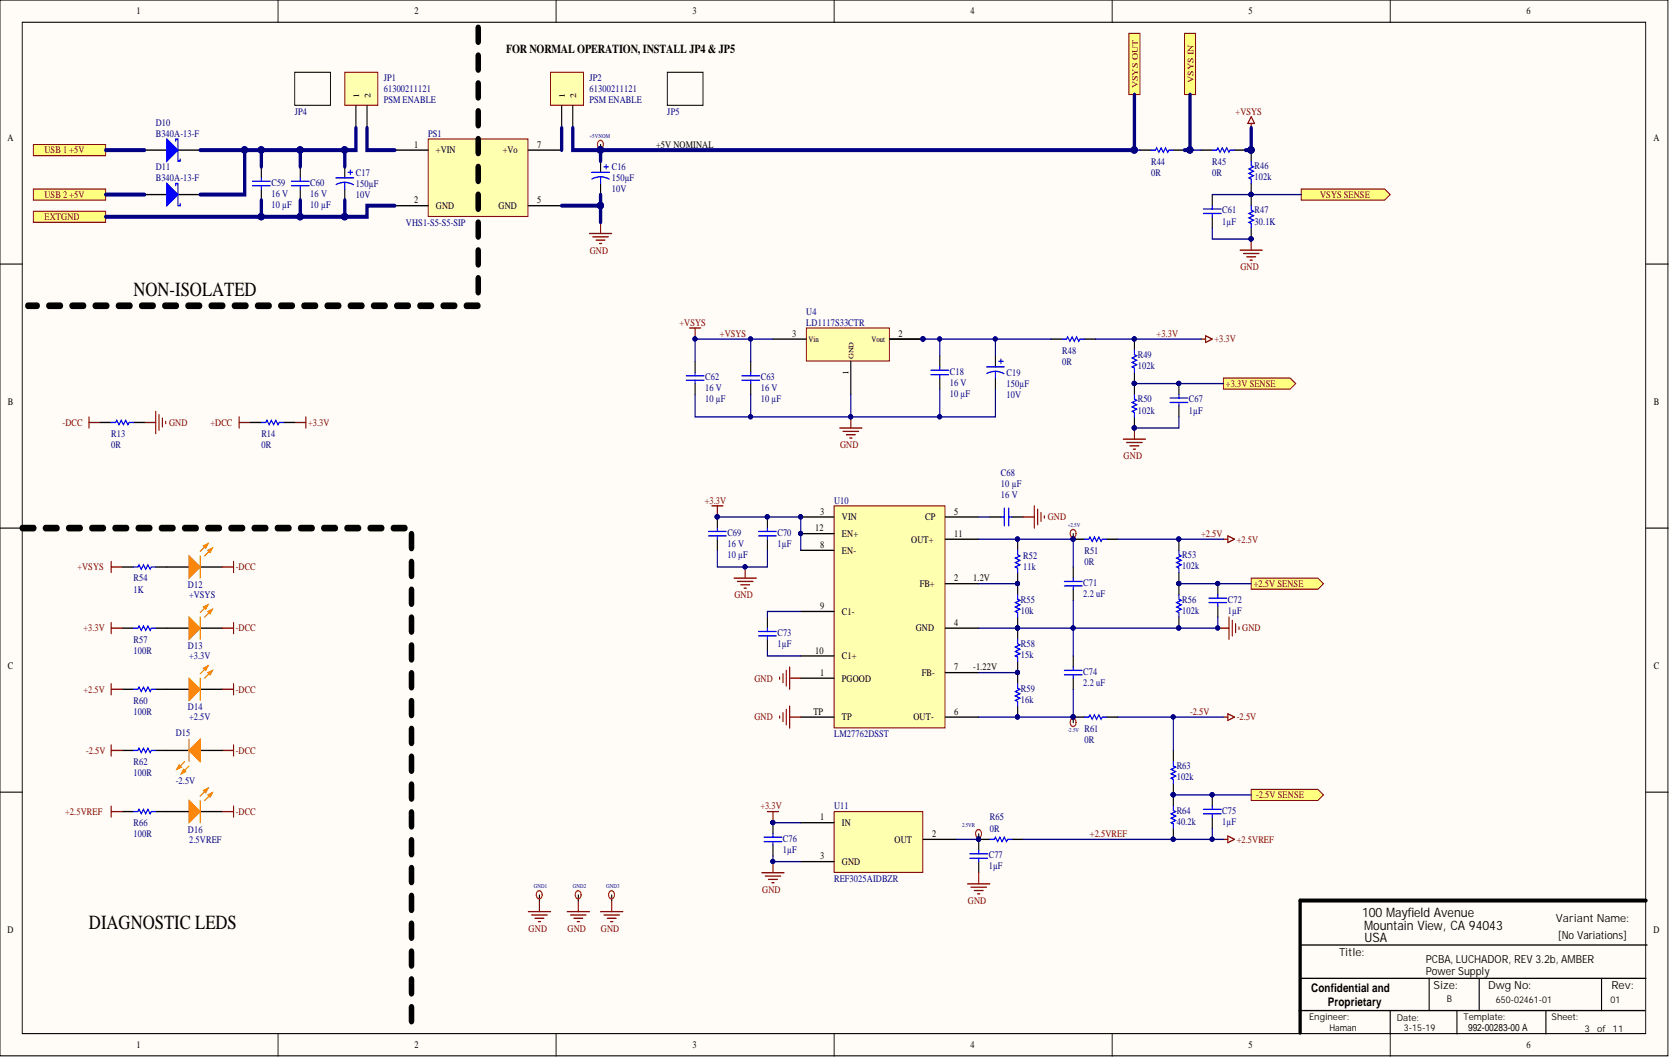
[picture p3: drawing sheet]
<svg xmlns="http://www.w3.org/2000/svg" width="381mm" height="241mm" viewBox="0 0 381 241" stroke-linecap="round" stroke-linejoin="round" font-family="sans-serif">
<defs><g id="words">
<g font-size="4.6">
<text x="30.4" y="67.5">NON-ISOLATED</text>
<text x="20.3" y="212">DIAGNOSTIC LEDS</text>
</g>
<g font-size="3">
<text x="310.7" y="209.1">100 Mayfield Avenue</text>
<text x="311.2" y="212.1">Mountain View, CA 94043</text>
<text x="311.3" y="214.9">USA</text>
</g>
<text font-size="2.8" x="115.4" y="12.1">FOR NORMAL OPERATION, INSTALL JP4 &amp; JP5</text>
<g font-size="2.7">
<text x="299.2" y="226.3">Confidential and</text>
<text x="303" y="229.4">Proprietary</text>
</g>
<g font-size="2.5">
<text x="355" y="210.2">Variant Name:</text>
<text x="355.4" y="214.3">[No Variations]</text>
<text x="305.5" y="218.1">Title:</text>
<text x="325.3" y="219.6">PCBA, LUCHADOR, REV 3.2b, AMBER</text>
<text x="325.3" y="222.4">Power Supply</text>
<text x="327.1" y="225.7">Size:</text>
<text x="339.5" y="225.7">Dwg No:</text>
<text x="367.7" y="225.7">Rev:</text>
</g>
<g font-size="2.3">
<text x="31.1" y="3.3">1</text>
<text x="94.6" y="3.3">2</text>
<text x="158" y="3.3">3</text>
<text x="221.4" y="3.3">4</text>
<text x="284.9" y="3.3">5</text>
<text x="348.3" y="3.3">6</text>
<text x="1.7" y="32.1">A</text>
<text x="94.5" y="33.7">1</text>
<text x="99.5" y="35">+VIN</text>
<text x="114.7" y="35">+Vo</text>
<text x="122.6" y="33.7">7</text>
<text x="149.7" y="33.7">+5V NOMINAL</text>
<text x="377.2" y="32.1">A</text>
<text x="94.5" y="46.4">2</text>
<text x="99.5" y="47.7">GND</text>
<text x="113.8" y="47.7">GND</text>
<text x="122.6" y="46.4">5</text>
<text x="180.7" y="76.8">3</text>
<text x="205" y="76.8">2</text>
<text x="1.8" y="92.4">B</text>
<text x="377.3" y="92.4">B</text>
<text x="187.1" y="117.4">3</text>
<text x="192.1" y="118.7">VIN</text>
<text x="211.1" y="118.7">CP</text>
<text x="217.7" y="117.4">5</text>
<text x="186" y="121.2">12</text>
<text x="187.1" y="125">8</text>
<text x="192.1" y="122.5">EN+</text>
<text x="207.9" y="123.7">OUT+</text>
<text x="217.7" y="122.5">11</text>
<text x="192.1" y="126.3">EN-</text>
<text x="209.8" y="133.9">FB+</text>
<text x="217.7" y="132.6">2</text>
<text x="222" y="132.6">1.2V</text>
<text x="187.1" y="139">9</text>
<text x="192.1" y="140.2">C1-</text>
<text x="217.7" y="142.8">4</text>
<text x="186" y="149.1">10</text>
<text x="208.9" y="144">GND</text>
<text x="1.8" y="152.6">C</text>
<text x="187.1" y="154.2">1</text>
<text x="192.1" y="155.4">PGOOD</text>
<text x="192.1" y="150.4">C1+</text>
<text x="210.3" y="154.2">FB-</text>
<text x="217.7" y="152.9">7</text>
<text x="222" y="152.9">-1.22V</text>
<text x="377.3" y="152.6">C</text>
<text x="185.6" y="163">TP</text>
<text x="192.1" y="164.3">TP</text>
<text x="208.4" y="164.3">OUT-</text>
<text x="217.7" y="163">6</text>
<text x="187.1" y="187.1">1</text>
<text x="192.1" y="188.4">IN</text>
<text x="212.6" y="190.9">2</text>
<text x="187.1" y="196">3</text>
<text x="192.1" y="197.3">GND</text>
<text x="204.1" y="192.2">OUT</text>
<text x="1.7" y="212.8">D</text>
<text x="377.2" y="212.8">D</text>
<text x="31.1" y="239.1">1</text>
<text x="94.6" y="239.1">2</text>
<text x="158" y="239.1">3</text>
<text x="221.4" y="239.1">4</text>
<text x="284.9" y="239.1">5</text>
<text x="334.9" y="235.1">992-00283-00 A</text>
<text x="348.3" y="239.1">6</text>
</g>
<g font-size="2.3" fill="#000080">
<text x="87.5" y="21.1">61300211121</text>
<text x="87.5" y="18.5">JP1</text>
<text x="87.5" y="23.6">PSM ENABLE</text>
<text x="134.5" y="21.1">61300211121</text>
<text x="134.5" y="18.5">JP2</text>
<text x="134.5" y="23.6">PSM ENABLE</text>
<text x="35.5" y="28.7">D10</text>
<text x="67.2" y="26.1">JP4</text>
<text x="152.2" y="26.1">JP5</text>
<text x="35.5" y="31.2">B340A-13-F</text>
<text x="97.7" y="31.2">PS1</text>
<text x="35.5" y="41.3">B340A-13-F</text>
<text x="35.5" y="38.8">D11</text>
<text x="81.2" y="40.1">C17</text>
<text x="139.6" y="41.3">150µF</text>
<text x="139.6" y="38.8">C16</text>
<text x="262.6" y="40.1">0R</text>
<text x="262.6" y="37.5">R44</text>
<text x="276.6" y="40.1">0R</text>
<text x="276.6" y="37.5">R45</text>
<text x="286.2" y="41.1">102k</text>
<text x="286.2" y="38.5">R46</text>
<text x="61.9" y="44.9">16 V</text>
<text x="61.9" y="47.4">10 µF</text>
<text x="61.9" y="42.4">C59</text>
<text x="70.8" y="44.9">16 V</text>
<text x="70.8" y="47.4">10 µF</text>
<text x="70.8" y="42.4">C60</text>
<text x="81.2" y="42.6">150µF</text>
<text x="81.2" y="45.1">10V</text>
<text x="139.6" y="43.9">10V</text>
<text x="92.6" y="51.5">VHS1-S5-S5-SIP</text>
<text x="278.9" y="51.2">1µF</text>
<text x="278.9" y="48.7">C61</text>
<text x="286.2" y="51.2">30.1K</text>
<text x="286.2" y="48.7">R47</text>
<text x="184" y="71.8">U4</text>
<text x="184" y="74.3">LD1117S33CTR</text>
<text x="242.3" y="83.2">0R</text>
<text x="242.3" y="80.6">R48</text>
<text x="259.6" y="81.7">R49</text>
<text x="160.9" y="89.3">16 V</text>
<text x="160.9" y="86.7">C62</text>
<text x="173.6" y="89.3">16 V</text>
<text x="173.6" y="86.7">C63</text>
<text x="216.7" y="88">16 V</text>
<text x="216.7" y="85.5">C18</text>
<text x="229.6" y="88.2">150µF</text>
<text x="229.6" y="85.7">C19</text>
<text x="259.6" y="84.2">102k</text>
<text x="160.9" y="91.8">10 µF</text>
<text x="173.6" y="91.8">10 µF</text>
<text x="216.7" y="90.5">10 µF</text>
<text x="229.6" y="90.8">10V</text>
<text x="259.6" y="94.3">102k</text>
<text x="259.6" y="91.8">R50</text>
<text x="271.2" y="94.3">1µF</text>
<text x="271.2" y="91.8">C67</text>
<text x="25.4" y="99.7">R13</text>
<text x="59.6" y="99.7">R14</text>
<text x="25.4" y="102.2">0R</text>
<text x="59.6" y="102.2">0R</text>
<text x="228.4" y="113.6">16 V</text>
<text x="228.4" y="111.1">10 µF</text>
<text x="228.4" y="108.5">C68</text>
<text x="190.3" y="114.9">U10</text>
<text x="165.9" y="124.8">16 V</text>
<text x="165.9" y="122.2">C69</text>
<text x="177.4" y="124.8">1µF</text>
<text x="177.4" y="122.2">C70</text>
<text x="165.9" y="127.3">10 µF</text>
<text x="233.4" y="130.1">11k</text>
<text x="233.4" y="127.5">R52</text>
<text x="247.4" y="128.8">0R</text>
<text x="247.4" y="126.3">R51</text>
<text x="269.7" y="129.8">102k</text>
<text x="269.7" y="127.3">R53</text>
<text x="30.4" y="135.2">1K</text>
<text x="30.4" y="132.6">R54</text>
<text x="42.9" y="134.1">D12</text>
<text x="43.1" y="136.4">+VSYS</text>
<text x="232.9" y="137.4">R55</text>
<text x="247.1" y="136.2">2.2 uF</text>
<text x="247.1" y="133.6">C71</text>
<text x="269.7" y="137.4">R56</text>
<text x="280.1" y="137.4">C72</text>
<text x="232.9" y="140">10k</text>
<text x="269.7" y="140">102k</text>
<text x="280.1" y="140">1µF</text>
<text x="30.4" y="149.1">100R</text>
<text x="30.4" y="146.6">R57</text>
<text x="42.9" y="148.1">D13</text>
<text x="177.4" y="147.6">1µF</text>
<text x="177.4" y="145">C73</text>
<text x="232.9" y="147.6">R58</text>
<text x="43.1" y="150.4">+3.3V</text>
<text x="232.9" y="150.1">15k</text>
<text x="247.1" y="153.9">C74</text>
<text x="30.4" y="160.5">R60</text>
<text x="232.9" y="160.3">16k</text>
<text x="232.9" y="157.7">R59</text>
<text x="247.1" y="156.4">2.2 uF</text>
<text x="30.4" y="163">100R</text>
<text x="40.1" y="167.9">D15</text>
<text x="42.9" y="162">D14</text>
<text x="43.1" y="164.3">+2.5V</text>
<text x="247.4" y="166.8">R61</text>
<text x="190.3" y="168.1">LM27762DSST</text>
<text x="247.4" y="169.4">0R</text>
<text x="30.4" y="177">100R</text>
<text x="30.4" y="174.5">R62</text>
<text x="40.1" y="178.8">-2.5V</text>
<text x="268.5" y="178">102k</text>
<text x="268.5" y="175.5">R63</text>
<text x="190.3" y="184.6">U11</text>
<text x="268.5" y="185.6">R64</text>
<text x="278.9" y="185.6">C75</text>
<text x="30.4" y="190.9">100R</text>
<text x="30.4" y="188.4">R66</text>
<text x="42.9" y="189.9">D16</text>
<text x="178.6" y="191.9">C76</text>
<text x="225.8" y="189.7">0R</text>
<text x="225.8" y="187.1">R65</text>
<text x="268.5" y="188.1">40.2k</text>
<text x="278.9" y="188.1">1µF</text>
<text x="43.1" y="192.2">2.5VREF</text>
<text x="178.6" y="194.5">1µF</text>
<text x="225.6" y="195.8">C77</text>
<text x="190.3" y="201.1">REF3025AIDBZR</text>
<text x="225.6" y="198.3">1µF</text>
</g>
<g font-size="2.3" fill="#800000">
<text x="281.9" y="26.1">+VSYS</text>
<text x="10.1" y="35">USB 1 +5V</text>
<text x="10.1" y="45.1">USB 2 +5V</text>
<text x="301.2" y="45.1">VSYS SENSE</text>
<text x="10.1" y="50.2">EXTGND</text>
<text x="134.6" y="57.8">GND</text>
<text x="283" y="61.6">GND</text>
<text x="155" y="74.3">+VSYS</text>
<text x="164.3" y="76.8">+VSYS</text>
<text x="263.9" y="76.8">+3.3V</text>
<text x="277.1" y="78.1">+3.3V</text>
<text x="279.7" y="88.2">+3.3V SENSE</text>
<text x="14.3" y="97.1">-DCC</text>
<text x="38.6" y="97.1">GND</text>
<text x="48" y="97.1">+DCC</text>
<text x="70.3" y="97.1">+3.3V</text>
<text x="191.7" y="102.2">GND</text>
<text x="256.4" y="104.7">GND</text>
<text x="160.8" y="114.9">+3.3V</text>
<text x="239" y="118.7">GND</text>
<text x="274" y="122.5">+2.5V</text>
<text x="282.2" y="123.7">+2.5V</text>
<text x="17.7" y="130.1">+VSYS</text>
<text x="53.8" y="130.1">-DCC</text>
<text x="167.5" y="136.4">GND</text>
<text x="286" y="133.9">+2.5V SENSE</text>
<text x="19" y="144">+3.3V</text>
<text x="53.8" y="144">-DCC</text>
<text x="283.4" y="144">GND</text>
<text x="172.1" y="155.4">GND</text>
<text x="19" y="158">+2.5V</text>
<text x="53.8" y="158">-DCC</text>
<text x="172.1" y="164.3">GND</text>
<text x="271.5" y="163">-2.5V</text>
<text x="282.2" y="164.3">-2.5V</text>
<text x="19.6" y="171.9">-2.5V</text>
<text x="53.8" y="171.9">-DCC</text>
<text x="14.9" y="185.9">+2.5VREF</text>
<text x="53.8" y="185.9">-DCC</text>
<text x="173.5" y="184.6">+3.3V</text>
<text x="286.6" y="182.1">-2.5V SENSE</text>
<text x="248.7" y="190.9">+2.5VREF</text>
<text x="282.2" y="192.2">+2.5VREF</text>
<text x="173.9" y="203.6">GND</text>
<text x="220.8" y="206.1">GND</text>
<text x="120.6" y="212.5">GND</text>
<text x="129.5" y="212.5">GND</text>
<text x="137.1" y="212.5">GND</text>
</g>
<g font-size="2.1">
<text x="298.6" y="232.6">Engineer:</text>
<text x="318.7" y="232.9">Date:</text>
<text x="330.1" y="228.5">B</text>
<text x="333.9" y="232.6">Template:</text>
<text x="341.3" y="228.8">650-02461-01</text>
<text x="354" y="232.6">Sheet:</text>
<text x="367.4" y="228.8">01</text>
<text x="303.3" y="235.1">Haman</text>
<text x="320.3" y="235.1">3-15-19</text>
<text x="361.5" y="235.4">3</text>
<text x="364.4" y="235.4">of</text>
<text x="367.9" y="235.4">11</text>
</g>
<g font-size="1.9">
<text x="82" y="22.3" transform="rotate(-90 82 22.3)">1</text>
<text x="84.5" y="22.3" transform="rotate(-90 84.5 22.3)">2</text>
<text x="128.9" y="22.3" transform="rotate(-90 128.9 22.3)">1</text>
<text x="131.4" y="22.3" transform="rotate(-90 131.4 22.3)">2</text>
<text x="184.5" y="77.9">Vin</text>
<text x="198.8" y="77.9">Vout</text>
<text x="193.6" y="85.6" transform="rotate(-90 193.6 85.6)">1</text>
</g>
<g font-size="1.9" fill="#800000">
<text x="259.6" y="20.1" transform="rotate(-90 259.6 20.1)">VSYS OUT</text>
<text x="272.3" y="19" transform="rotate(-90 272.3 19)">VSYS IN</text>
</g>
<text font-size="1.6" x="194.7" y="81.9" transform="rotate(-90 194.7 81.9)">GND</text>
<g font-size="1.4" fill="#000080">
<text x="134.5" y="31.4">+5VNOM</text>
<text x="243.6" y="120.1">+2.5V</text>
<text x="243.6" y="167">-2.5V</text>
<text x="219.5" y="188.6">2.5VR</text>
<text x="121.8" y="202.5">GND1</text>
<text x="130.7" y="202.5">GND2</text>
<text x="138.3" y="202.5">GND3</text>
</g>
</g></defs>
<g fill="#fffcf8" stroke="#000" stroke-width=".23">
<path d="M0 0h380.5v240.8h-380.5z"/>
<path d="M5.1 5.1h370.4v230.6h-370.4z"/>
</g>
<g fill="none" stroke="#000" stroke-width=".23">
<path d="M63.4 0v5.1M126.9 0v5.1M190.3 0v5.1M253.7 0v5.1M317.2 0v5.1M0 60.2h5.1M375.5 60.2h5.1M0 120.4h5.1M375.5 120.4h5.1M0 180.7h5.1M375.5 180.7h5.1M63.4 235.8v5.1"/>
<path d="M126.9 235.8v5.1M190.3 235.8v5.1M253.7 235.8v5.1M317.2 235.8v5.1"/>
</g>
<path d="M296.9 215.5h78.9M296.4 230.5h78.9M296.6 223.1h78.9M317.2 230.5v5.3M326 223.1v7.4M332.4 230.5v5.3M337.5 223.1v7.4M352.7 230.5v5.3M365.4 223.1v7.4" fill="none" stroke="#000" stroke-width=".28"/>
<path d="M375.5 205.4h-78.9v30.2" fill="none" stroke="#000" stroke-width=".83"/>
<path d="M97.7 31.7h22.7v17.7h-22.7z" fill="#ffffb0" stroke="#800000" stroke-width=".23"/>
<path d="M33 34.2h5.1M40.6 34.2h5.1M90.1 34.2h7.6M120.5 34.2h7.6M90.1 46.9h7.6M120.5 46.9h7.6" fill="none" stroke="#000" stroke-width=".28"/>
<path d="M134.5 53.3h5.1M135.2 54h3.6M136 54.8h2M136.8 55.5h.5M137 50.7v2.6" fill="none" stroke="#800000" stroke-width=".28"/>
<path d="M38.1 31.7l2.5 2.5-2.5 2.6z" fill="#00f"/>
<path d="M38.1 31.7l2.5 2.5-2.5 2.6zM40.1 32.2v-.5h.5v5.1h.5v-.5" fill="none" stroke="#00f" stroke-width=".28"/>
<path d="M33 44.4h5.1M40.6 44.4h5.1" fill="none" stroke="#000" stroke-width=".28"/>
<path d="M38.1 41.8l2.5 2.6-2.5 2.5z" fill="#00f"/>
<path d="M38.1 41.8l2.5 2.6-2.5 2.5zM40.1 42.4v-.6h.5v5.1h.5v-.5" fill="none" stroke="#00f" stroke-width=".28"/>
<g fill="#ffff80" stroke="#800000" stroke-width=".23">
<path d="M7.6 33h16.5v2.5h-16.5z" fill-rule="evenodd"/>
<path d="M7.6 43.1h16.5v2.5h-16.5z" fill-rule="evenodd"/>
<path d="M7.6 48.2h16.5v2.5h-16.5z" fill-rule="evenodd"/>
<path d="M257.5 7.6h2.6v14h-2.6z" fill-rule="evenodd"/>
<path d="M270.2 7.6h2.6v14h-2.6z" fill-rule="evenodd"/>
</g>
<path d="M260.1 34.2h2.5M267.7 34.2h2.5M285.5 34.2v2.6M276.6 44.4v2.5M276.6 49.5v2.5M285.5 41.8v5.1M285.5 52v2.5" fill="none" stroke="#000" stroke-width=".28"/>
<path d="M262.6 34.2h1l.3-.5 .5 1 .5-1 .5 1 .5-1 .5 1 .3-.5h1M285.5 36.8v1l.5 .2-1.1 .5 1.1 .6-1.1 .5 1.1 .5-1.1 .5 .6 .2v1M274.5 48.7h4.1M274.5 47.7h4.1M276.6 46.9v.8M276.6 48.7v.8M285.5 46.9v1l.5 .3-1.1 .5 1.1 .5-1.1 .5 1.1 .5-1.1 .5 .6 .3v1" fill="none" stroke="#00f" stroke-width=".28"/>
<path d="M285.5 26.6l.7 1.6h-1.5zM285.5 28.2v1M282.9 57.1h5.1M283.7 57.8h3.5M284.4 58.6h2.1M285.2 59.3h.5M285.5 54.5v2.6" fill="none" stroke="#800000" stroke-width=".28"/>
<g fill="#000080" stroke="#000080" stroke-width=".23">
<circle cx="285.4" cy="34.2" r=".72"/>
<circle cx="285.4" cy="44.3" r=".47"/>
<circle cx="285.4" cy="54.5" r=".47"/>
</g>
<path d="M296.9 43.1h19l1.3 1.3-1.3 1.2h-19z" fill-rule="evenodd" fill="#ffff80" stroke="#800000" stroke-width=".23"/>
<path d="M274 34.2h2.6M281.6 34.2h2.6M239.8 77.3h2.5M247.4 77.3h2.5M158.6 82.4v2.5M158.6 87.5v2.5M171.3 82.4v2.5M171.3 87.5v2.5" fill="none" stroke="#000" stroke-width=".28"/>
<path d="M276.6 34.2h1l.2-.5 .5 1 .6-1 .5 1 .5-1 .5 1 .2-.5h1M242.3 77.3h1l.3-.5 .5 1 .5-1 .5 1 .5-1 .5 1 .3-.5h1M156.6 86.7h4M156.6 85.7h4M158.6 84.9v.8M158.6 86.7v.8M169.2 86.7h4.1M169.2 85.7h4.1M171.3 84.9v.8M171.3 86.7v.8" fill="none" stroke="#00f" stroke-width=".28"/>
<path d="M157.3 74.8h2.6M158.6 74.8v2.5M274 77.3h1M275 76.6l1.6 .7-1.6 .8zM191.6 97.6h5M192.3 98.4h3.6M193.1 99.1h2M193.9 99.9h.5M194.1 95.1v2.5" fill="none" stroke="#800000" stroke-width=".28"/>
<g fill="#000080" stroke="#000080" stroke-width=".23">
<circle cx="194.1" cy="95.1" r=".47"/>
<circle cx="158.5" cy="77.3" r=".47"/>
</g>
<path d="M109.1 6.3v63.4h-102.8" fill="none" stroke="#000" stroke-width="1.4" stroke-dasharray="2.9 2.9"/>
<path d="M190.3 115.4h25.3v50.6h-25.3z" fill="#ffffb0" stroke="#800000" stroke-width=".23"/>
<g fill="none" stroke="#000" stroke-width=".28">
<path d="M163.7 117.9v2.5M175.1 117.9v2.5M182.7 117.9h7.6M215.7 117.9h7.6M225.8 117.9h2.6M230.9 117.9h2.5M163.7 123v2.5M175.1 123v2.5M182.7 125.5h7.6M182.7 139.5h7.6M182.7 121.7h7.6M215.7 133.1h7.6"/>
<path d="M215.7 123h7.6M232.2 123v2.5M232.2 130.6v5.1M244.9 123h2.5M244.9 129.3v2.6M244.9 134.4v2.5M252.5 123h2.5M175.1 140.7v2.6M175.1 145.8v2.5M182.7 154.7h7.6M182.7 149.6h7.6M215.7 143.3h7.6"/>
<path d="M215.7 153.4h7.6M232.2 140.7v5.1M232.2 150.9v5M244.9 149.6v2.5M244.9 154.7v2.5M182.7 163.5h7.6M215.7 163.5h7.6M232.2 161v2.5M244.9 163.5h2.5M252.5 163.5h2.5"/>
</g>
<g fill="#000080" stroke="#000080" stroke-width=".23">
<circle cx="182.7" cy="117.9" r=".47"/>
<circle cx="182.7" cy="121.7" r=".47"/>
<circle cx="163.6" cy="117.9" r=".47"/>
<circle cx="175" cy="117.9" r=".47"/>
<circle cx="170" cy="129.3" r=".47"/>
<circle cx="232.1" cy="133.1" r=".47"/>
<circle cx="232.1" cy="143.2" r=".47"/>
<circle cx="232.1" cy="122.9" r=".47"/>
<circle cx="244.8" cy="122.9" r=".47"/>
<circle cx="244.8" cy="163.5" r=".47"/>
<circle cx="232.1" cy="153.4" r=".47"/>
<circle cx="232.1" cy="163.5" r=".47"/>
</g>
<g fill="none" stroke="#800000" stroke-width=".28">
<path d="M162.4 115.4h2.5M163.7 115.4v2.5M233.4 117.9h2.6M236 115.4v5M236.7 116.1v3.6M237.5 116.9v2M238.3 117.7v.5M167.5 131.9h5M168.2 132.6h3.6M169 133.4h2M169.7 134.1h.6M170 129.3v2.6"/>
<path d="M279.1 123h1M280.1 122.2l1.5 .8-1.5 .7zM177.9 154.4v.5M178.6 153.7v2M179.4 152.9v3.5M180.2 152.1v5.1M180.2 154.7h2.5M177.9 163.3v.5M178.6 162.5v2.1M179.4 161.8v3.5M180.2 161v5.1M180.2 163.5h2.5"/>
<path d="M279.1 163.5h1M280.1 162.8l1.5 .7-1.5 .8z"/>
</g>
<g fill="none" stroke="#00f" stroke-width=".28">
<path d="M228.4 117.9h.7M229.1 115.9v4M230.1 115.9v4M230.1 117.9h.8M161.6 122.2h4.1M161.6 121.2h4.1M163.7 120.4v.8M163.7 122.2v.8M173 122.2h4.1M173 121.2h4.1M175.1 120.4v.8M175.1 122.2v.8"/>
<path d="M232.2 135.7v1l.5 .2-1 .5 1 .5-1 .5 1 .6-1 .5 .5 .2v1M232.2 125.5v1l.5 .3-1 .5 1 .5-1 .5 1 .5-1 .5 .5 .3v1M242.8 133.6h4.1M242.8 132.6h4.1M244.9 131.9v.7M244.9 133.6v.8M247.4 123h1l.3-.5 .5 1 .5-1 .5 1 .5-1 .5 1 .3-.5h1M173 145h4.1M173 144h4.1M175.1 143.3v.7M175.1 145v.8M232.2 155.9v1.1l.5 .2-1 .5 1 .5-1 .5 1 .5-1 .5 .5 .3v1"/>
<path d="M232.2 145.8v1l.5 .3-1 .5 1 .5-1 .5 1 .5-1 .5 .5 .3v1M242.8 153.9h4.1M242.8 152.9h4.1M244.9 152.1v.8M244.9 153.9v.8M247.4 163.5h1l.3-.5 .5 1.1 .5-1.1 .5 1.1 .5-1.1 .5 1.1 .3-.6h1"/>
</g>
<path d="M190.3 185.1h20.2v13.9h-20.2z" fill="#ffffb0" stroke="#800000" stroke-width=".23"/>
<g fill="none" stroke="#000" stroke-width=".28">
<path d="M258.8 77.3v2.6M258.8 84.9v5.1M258.8 95.1v2.5M269 87.5v2.5M269 92.6v2.5M176.3 187.6v2.6M176.3 192.7v2.5M182.7 187.6h7.6M182.7 196.5h7.6M210.6 191.4h7.6M223.3 196.5v2.5M225.8 191.4h-2.5v2.6"/>
<path d="M230.9 191.4h2.5"/>
</g>
<g fill="#000080" stroke="#000080" stroke-width=".23">
<circle cx="176.3" cy="187.6" r=".47"/>
<circle cx="223.2" cy="191.4" r=".47"/>
<circle cx="176.3" cy="196.5" r=".47"/>
<circle cx="258.8" cy="77.3" r=".47"/>
<circle cx="258.8" cy="87.4" r=".47"/>
<circle cx="258.8" cy="97.6" r=".47"/>
<circle cx="268.9" cy="87.4" r=".47"/>
</g>
<g fill="none" stroke="#00f" stroke-width=".28">
<path d="M258.8 79.9v1l.5 .2-1 .6 1 .5-1 .5 1 .5-1 .5 .5 .2v1M258.8 90v1l.5 .3-1 .5 1 .5-1 .5 1 .5-1 .5 .5 .3v1M266.9 91.8h4.1M266.9 90.8h4.1M269 90v.8M269 91.8v.8M174.3 191.9h4.1M174.3 190.9h4.1M176.3 190.2v.7M176.3 191.9v.8M221.3 195.8h4M221.3 194.7h4"/>
<path d="M223.3 194v.7M223.3 195.8v.7M225.8 191.4h1l.3-.5 .5 1 .5-1 .5 1 .5-1 .5 1 .3-.5h1"/>
</g>
<g fill="none" stroke="#800000" stroke-width=".28">
<path d="M258.8 97.6v2.6M256.3 100.2h5M257 100.9h3.6M257.8 101.7h2M258.6 102.4h.5M173.8 199h5.1M174.6 199.8h3.5M176.3 196.5v2.5M223.3 199v2.6M279.1 191.4h1M280.1 190.7l1.5 .7-1.5 .8zM175.3 200.6h2.1"/>
<path d="M176.1 201.3h.5M220.7 201.6h5.1M221.5 202.3h3.6M222.3 203.1h2M223 203.9h.5"/>
</g>
<path d="M279.1 86.2h15.2l1.3 1.3-1.3 1.3h-15.2z" fill-rule="evenodd" fill="#ffff80" stroke="#800000" stroke-width=".23"/>
<path d="M269 123v2.5M269 130.6v5.1M277.8 133.1v2.6M277.8 138.2v2.5M269 140.7v2.6" fill="none" stroke="#000" stroke-width=".28"/>
<g fill="#000080" stroke="#000080" stroke-width=".23">
<circle cx="268.9" cy="122.9" r=".47"/>
<circle cx="268.9" cy="133.1" r=".47"/>
<circle cx="268.9" cy="143.2" r=".47"/>
<circle cx="277.8" cy="133.1" r=".47"/>
<circle cx="277.8" cy="143.2" r=".47"/>
</g>
<path d="M269 125.5v1l.5 .3-1 .5 1 .5-1 .5 1 .5-1 .5 .5 .3v1M269 135.7v1l.5 .2-1 .5 1 .5-1 .5 1 .6-1 .5 .5 .2v1M275.8 137.4h4.1M275.8 136.4h4.1M277.8 135.7v.7M277.8 137.4v.8" fill="none" stroke="#00f" stroke-width=".28"/>
<path d="M277.8 143.3h2.6M280.4 140.7v5.1M281.1 141.5v3.5M281.9 142.3v2M282.7 143v.5" fill="none" stroke="#800000" stroke-width=".28"/>
<path d="M285.5 131.9h15.2l1.2 1.2-1.2 1.3h-15.2z" fill-rule="evenodd" fill="#ffff80" stroke="#800000" stroke-width=".23"/>
<path d="M267.7 171.2v2.5M267.7 178.8v5M267.7 188.9v2.5M276.6 181.3v2.5M276.6 186.4v2.5" fill="none" stroke="#000" stroke-width=".28"/>
<g fill="#000080" stroke="#000080" stroke-width=".23">
<circle cx="267.7" cy="181.3" r=".47"/>
<circle cx="276.5" cy="181.3" r=".47"/>
<circle cx="267.7" cy="191.4" r=".47"/>
</g>
<path d="M267.7 173.7v1l.5 .3-1 .5 1 .5-1 .5 1 .5-1 .5 .5 .2v1.1M267.7 183.8v1l.5 .3-1 .5 1 .5-1 .5 1 .5-1 .5 .5 .3v1M274.5 185.6h4.1M274.5 184.6h4.1M276.6 183.8v.8M276.6 185.6v.8" fill="none" stroke="#00f" stroke-width=".28"/>
<path d="M285.5 180h15.2l1.2 1.3-1.2 1.3h-15.2z" fill-rule="evenodd" fill="#ffff80" stroke="#800000" stroke-width=".23"/>
<path d="M38.1 129.3h5M45.7 129.3h5" fill="none" stroke="#000" stroke-width=".28"/>
<path d="M43.1 126.8l2.6 2.5-2.6 2.6z" fill="#fd8300"/>
<path d="M43.1 126.8l2.6 2.5-2.6 2.6zM47.4 124l-1.7 1.8M48.5 125l-1.8 1.8" fill="none" stroke="#fd8300" stroke-width=".28"/>
<path d="M47.4 125.5l1.1-.5-.5 1z" fill="#fd8300"/>
<path d="M47.4 125.5l1.1-.5-.5 1z" fill="none" stroke="#fd8300" stroke-width=".28"/>
<path d="M46.4 124.5l1-.5-.5 1z" fill="#fd8300"/>
<path d="M45.7 126.8v5.1M46.4 124.5l1-.5-.5 1z" fill="none" stroke="#fd8300" stroke-width=".28"/>
<path d="M27.9 129.3h2.5M35.5 129.3h2.6M27.9 143.3h2.5M35.5 143.3h7.6M45.7 143.3h5" fill="none" stroke="#000" stroke-width=".28"/>
<path d="M30.4 129.3h1.1l.2-.5 .5 1 .5-1 .5 1 .5-1 .6 1 .2-.5h1M30.4 143.3h1.1l.2-.5 .5 1 .5-1 .5 1 .5-1 .6 1 .2-.5h1" fill="none" stroke="#00f" stroke-width=".28"/>
<path d="M25.4 128.1v2.5M25.4 129.3h2.5M50.7 129.3h2.6M53.3 128.1v2.5" fill="none" stroke="#800000" stroke-width=".28"/>
<path d="M43.1 140.7l2.6 2.6-2.6 2.5z" fill="#fd8300"/>
<path d="M47.4 137.9l-1.7 1.8M48.5 139l-1.8 1.7M43.1 140.7l2.6 2.6-2.6 2.5z" fill="none" stroke="#fd8300" stroke-width=".28"/>
<path d="M47.4 139.5l1.1-.5-.5 1z" fill="#fd8300"/>
<path d="M47.4 139.5l1.1-.5-.5 1z" fill="none" stroke="#fd8300" stroke-width=".28"/>
<path d="M46.4 138.4l1-.5-.5 1.1z" fill="#fd8300"/>
<path d="M46.4 138.4l1-.5-.5 1.1zM45.7 140.7v5.1" fill="none" stroke="#fd8300" stroke-width=".28"/>
<path d="M25.4 143.3h2.5M25.4 142v2.5M25.4 155.9v2.6M25.4 157.2h2.5M50.7 143.3h2.6M53.3 142v2.5" fill="none" stroke="#800000" stroke-width=".28"/>
<path d="M27.9 157.2h2.5M35.5 157.2h7.6M45.7 157.2h5" fill="none" stroke="#000" stroke-width=".28"/>
<path d="M30.4 157.2h1.1l.2-.5 .5 1 .5-1 .5 1 .5-1 .6 1 .2-.5h1" fill="none" stroke="#00f" stroke-width=".28"/>
<path d="M43.1 154.7l2.6 2.5-2.6 2.5z" fill="#fd8300"/>
<path d="M43.1 154.7l2.6 2.5-2.6 2.5zM47.4 151.9l-1.7 1.8M48.5 152.9l-1.8 1.8" fill="none" stroke="#fd8300" stroke-width=".28"/>
<path d="M47.4 153.4l1.1-.5-.5 1z" fill="#fd8300"/>
<path d="M47.4 153.4l1.1-.5-.5 1z" fill="none" stroke="#fd8300" stroke-width=".28"/>
<path d="M46.4 152.4l1-.5-.5 1z" fill="#fd8300"/>
<path d="M45.7 154.7v5M46.4 152.4l1-.5-.5 1z" fill="none" stroke="#fd8300" stroke-width=".28"/>
<path d="M50.7 157.2h2.6M53.3 155.9v2.6M25.4 169.9v2.5M25.4 171.2h2.5M50.7 171.2h2.6M53.3 169.9v2.5" fill="none" stroke="#800000" stroke-width=".28"/>
<path d="M27.9 171.2h2.5M35.5 171.2h7.6M45.7 171.2h5" fill="none" stroke="#000" stroke-width=".28"/>
<path d="M30.4 171.2h1.1l.2-.6 .5 1.1 .5-1.1 .5 1.1 .5-1.1 .6 1.1 .2-.5h1" fill="none" stroke="#00f" stroke-width=".28"/>
<path d="M43.1 171.2l2.6-2.6v5.1z" fill="#fd8300"/>
<path d="M42.1 173.7l-1.8 1.8M43.1 171.2l2.6-2.6v5.1zM43.1 174.7l-1.7 1.8" fill="none" stroke="#fd8300" stroke-width=".28"/>
<path d="M40.9 174.5l.5 .5-1.1 .5z" fill="#fd8300"/>
<path d="M40.9 174.5l.5 .5-1.1 .5z" fill="none" stroke="#fd8300" stroke-width=".28"/>
<path d="M41.9 175.5l.5 .5-1 .5z" fill="#fd8300"/>
<path d="M41.9 175.5l.5 .5-1 .5zM43.1 168.6v5.1" fill="none" stroke="#fd8300" stroke-width=".28"/>
<path d="M27.9 185.1h2.5M35.5 185.1h7.6M45.7 185.1h5" fill="none" stroke="#000" stroke-width=".28"/>
<path d="M30.4 185.1h1.1l.2-.5 .5 1 .5-1 .5 1 .5-1 .6 1 .2-.5h1" fill="none" stroke="#00f" stroke-width=".28"/>
<path d="M25.4 183.8v2.6M25.4 185.1h2.5" fill="none" stroke="#800000" stroke-width=".28"/>
<path d="M43.1 182.6l2.6 2.5-2.6 2.5z" fill="#fd8300"/>
<path d="M47.4 179.8l-1.7 1.8M43.1 182.6l2.6 2.5-2.6 2.5zM48.5 180.8l-1.8 1.8" fill="none" stroke="#fd8300" stroke-width=".28"/>
<path d="M47.4 181.3l1.1-.5-.5 1z" fill="#fd8300"/>
<path d="M47.4 181.3l1.1-.5-.5 1z" fill="none" stroke="#fd8300" stroke-width=".28"/>
<path d="M46.4 180.3l1-.5-.5 1z" fill="#fd8300"/>
<path d="M45.7 182.6v5M46.4 180.3l1-.5-.5 1z" fill="none" stroke="#fd8300" stroke-width=".28"/>
<g fill="none" stroke="#800000" stroke-width=".28">
<path d="M20.3 96.4h2.5M20.3 95.1v2.5M33 96.4h2.5M35.5 93.8v5.1M36.3 94.6v3.5M37 95.3v2.1M37.8 96.1v.5M54.6 96.4h2.5M54.6 95.1v2.5M67.2 96.4h2.6M69.8 95.1v2.5M50.7 185.1h2.6"/>
<path d="M53.3 183.8v2.6M175.1 185.1h2.5M176.3 185.1v2.5M120.5 207.9h5.1M121.3 208.7h3.5M122 209.4h2.1M122.8 210.2h.5M123.1 205.4v2.5M129.4 207.9h5.1M130.2 208.7h3.5M130.9 209.4h2.1M131.7 210.2h.5"/>
<path d="M131.9 205.4v2.5M137 207.9h5.1M137.8 208.7h3.5M138.5 209.4h2.1M139.3 210.2h.5M139.6 205.4v2.5"/>
</g>
<path d="M5.1 120.4h88.8v114.1" fill="none" stroke="#000" stroke-width="1.4" stroke-dasharray="2.9 2.9"/>
<path d="M59.6 38v2.6M68.5 38v2.6M137 33v1.2M59.6 43.1v2.5M68.5 43.1v2.5M244.9 121.7v1.3M244.9 163.5v1.3M223.3 190.2v1.2M123.1 204.1v1.3M131.9 204.1v1.3M139.6 204.1v1.3" fill="none" stroke="#000" stroke-width=".28"/>
<path d="M57.6 42.4h4.1M57.6 41.3h4.1M59.6 40.6v.7M59.6 42.4v.7M66.5 42.4h4M66.5 41.3h4M68.5 40.6v.7M68.5 42.4v.7" fill="none" stroke="#00f" stroke-width=".28"/>
<g fill="#000080" stroke="#000080" stroke-width=".23">
<circle cx="137" cy="34.2" r=".72"/>
<circle cx="244.8" cy="122.9" r=".47"/>
<circle cx="244.8" cy="163.5" r=".47"/>
<circle cx="223.2" cy="191.4" r=".47"/>
<circle cx="176.3" cy="187.6" r=".47"/>
</g>
<path d="M136.5 32.3a.67 .67 0 0 1 .8-.2 .67 .67 0 0 1 .4 .8 .71 .71 0 0 1-.7 1 .71 .71 0 0 1-.7-1zM244.3 121a.67 .67 0 0 1 .9-.1 .67 .67 0 0 1 .3 .8 .71 .71 0 0 1-.7 .9 .71 .71 0 0 1-.7-.9zM244.3 164.1a.67 .67 0 0 1 .9-.1 .67 .67 0 0 1 .3 .8 .71 .71 0 0 1-.7 .9 .71 .71 0 0 1-.7-.9zM222.8 189.5a.67 .67 0 0 1 .8-.2 .67 .67 0 0 1 .3 .8 .71 .71 0 0 1-.7 1 .71 .71 0 0 1-.6-1zM122.5 203.4a.67 .67 0 0 1 .9-.1 .67 .67 0 0 1 .3 .8 .71 .71 0 0 1-.7 .9 .71 .71 0 0 1-.6-.9zM131.4 203.4a.67 .67 0 0 1 .9-.1 .67 .67 0 0 1 .3 .8 .71 .71 0 0 1-.7 .9 .71 .71 0 0 1-.7-.9zM139 203.4a.67 .67 0 0 1 .9-.1 .67 .67 0 0 1 .3 .8 .71 .71 0 0 1-.7 .9 .71 .71 0 0 1-.7-.9z" fill="none" stroke="#f00" stroke-width=".28"/>
<path d="M78.7 16.5h7.5v7.5h-7.5z" fill="#ffffb0" stroke="#800000" stroke-width=".23"/>
<path d="M81.2 24.1v5.1M83.7 24.1v5.1" fill="none" stroke="#000" stroke-width=".28"/>
<path d="M125.6 16.5h7.5v7.5h-7.5z" fill="#ffffb0" stroke="#800000" stroke-width=".23"/>
<path d="M78.7 38v2.6M128.1 24.1v5.1M130.7 24.1v5.1M137 36.8v2.5M78.7 43.1v2.5M137 41.8v2.6M22.8 96.4h2.6M30.4 96.4h2.6M57.1 96.4h2.5M64.7 96.4h2.5" fill="none" stroke="#000" stroke-width=".28"/>
<g fill="none" stroke="#00f" stroke-width=".28">
<path d="M79.4 39.3h1M79.9 38.8v1M135 39.3h4M137.8 38h1M138.3 37.5v1M76.6 40.6h4.1M78.7 41.6l.8 .1 1.1 .4M78.7 41.6l-.9 .1-1.1 .4M78.7 41.6v1.5M137 40.3l.8 .1 1.2 .5M137 40.3l-.8 .1-1.2 .4M137 40.3v1.5"/>
<path d="M25.4 96.4h1l.2-.5 .5 1 .6-1 .5 1 .5-1 .5 1 .2-.5h1M59.6 96.4h1l.3-.5 .5 1 .5-1 .5 1 .5-1 .5 1 .3-.5h1"/>
</g>
<path d="M184 74.8h18.9v7.5h-18.9z" fill="#ffffb0" stroke="#800000" stroke-width=".23"/>
<path d="M176.3 77.3h7.7M203 77.3h7.6M194.1 82.4v7.6M214.4 81.1v2.6M214.4 86.2v2.6M227.1 81.1v2.6M227.1 86.2v2.6" fill="none" stroke="#000" stroke-width=".28"/>
<g fill="#000080" stroke="#000080" stroke-width=".23">
<circle cx="210.6" cy="77.3" r=".47"/>
<circle cx="137" cy="34.2" r=".72"/>
<circle cx="258.8" cy="34.2" r=".72"/>
<circle cx="55.8" cy="34.2" r=".72"/>
<circle cx="285.4" cy="54.5" r=".47"/>
<circle cx="285.4" cy="44.3" r=".47"/>
<circle cx="271.5" cy="34.2" r=".72"/>
<circle cx="285.4" cy="34.2" r=".72"/>
<circle cx="258.8" cy="77.3" r=".47"/>
<circle cx="163.6" cy="117.9" r=".47"/>
<circle cx="175" cy="117.9" r=".47"/>
<circle cx="182.7" cy="117.9" r=".47"/>
<circle cx="182.7" cy="121.7" r=".47"/>
<circle cx="170" cy="129.3" r=".47"/>
<circle cx="232.1" cy="122.9" r=".47"/>
<circle cx="244.8" cy="122.9" r=".47"/>
<circle cx="232.1" cy="143.2" r=".47"/>
<circle cx="244.8" cy="143.2" r=".47"/>
<circle cx="244.8" cy="163.5" r=".47"/>
<circle cx="232.1" cy="163.5" r=".47"/>
<circle cx="232.1" cy="133.1" r=".47"/>
<circle cx="232.1" cy="153.4" r=".47"/>
<circle cx="176.3" cy="187.6" r=".47"/>
<circle cx="176.3" cy="196.5" r=".47"/>
<circle cx="223.2" cy="191.4" r=".47"/>
<circle cx="258.8" cy="97.6" r=".47"/>
<circle cx="268.9" cy="87.4" r=".47"/>
<circle cx="258.8" cy="87.4" r=".47"/>
<circle cx="268.9" cy="122.9" r=".47"/>
<circle cx="268.9" cy="143.2" r=".47"/>
<circle cx="277.8" cy="143.2" r=".47"/>
<circle cx="277.8" cy="133.1" r=".47"/>
<circle cx="268.9" cy="133.1" r=".47"/>
<circle cx="267.7" cy="163.5" r=".47"/>
<circle cx="276.5" cy="191.4" r=".47"/>
<circle cx="267.7" cy="191.4" r=".47"/>
<circle cx="267.7" cy="181.3" r=".47"/>
<circle cx="276.5" cy="181.3" r=".47"/>
<circle cx="137" cy="46.9" r=".72"/>
<circle cx="59.6" cy="49.4" r=".72"/>
<circle cx="59.6" cy="34.2" r=".72"/>
<circle cx="68.5" cy="49.4" r=".72"/>
<circle cx="78.6" cy="49.4" r=".72"/>
<circle cx="68.5" cy="34.2" r=".72"/>
<circle cx="78.6" cy="34.2" r=".72"/>
<circle cx="194.1" cy="95.1" r=".47"/>
<circle cx="171.2" cy="95.1" r=".47"/>
<circle cx="171.2" cy="77.3" r=".47"/>
<circle cx="158.5" cy="77.3" r=".47"/>
<circle cx="214.4" cy="77.3" r=".47"/>
<circle cx="227.1" cy="77.3" r=".47"/>
<circle cx="214.4" cy="95.1" r=".47"/>
</g>
<path d="M212.4 85.5h4M212.4 84.4h4M214.4 83.7v.7M214.4 85.5v.7M225.1 83.7h4M227.1 84.7l1.2 .2 .8 .3M227.1 84.7l-1.2 .2-.8 .3M227.1 84.7v1.5M227.9 82.4h1M228.4 81.9v1" fill="none" stroke="#00f" stroke-width=".28"/>
<g fill="none" stroke="#000080" stroke-width=".83">
<path d="M24.1 34.2h8.9M45.7 34.2h10.1v10.2h-10.1M59.6 34.2v3.8M68.5 34.2v3.8M78.7 34.2v3.8M81.2 29.2v5h-25.4M83.7 29.2v5h6.4M128.1 29.2v5M137 34.2v2.6M258.8 21.6v12.6h-128.1v-5M271.5 21.6v12.6h-1.3M285.5 29.2v5h-1.3"/>
<path d="M24.1 44.4h8.9M59.6 45.6v3.9M68.5 45.6v3.9M78.7 45.6v3.9M90.1 46.9h-6.4v2.6h-59.6M128.1 46.9h8.9v3.8M137 44.4v2.5"/>
</g>
<g fill="none" stroke="#000080" stroke-width=".28">
<path d="M258.8 34.2h1.3M271.5 34.2h2.5M276.6 52v2.5h8.9M276.6 44.4h20.3M171.3 77.3v5.1M176.3 77.3h-17.7v5.1M210.6 77.3h29.2M214.4 77.3v3.8M227.1 77.3v3.8M249.9 77.3h24.1M158.6 90v5.1h35.5v-5.1M171.3 90v5.1"/>
<path d="M214.4 88.8v6.3h-20.3M227.1 88.8v6.3h-12.7M258.8 87.5h20.3M269 95.1v2.5h-10.2M163.7 117.9h19v7.6M223.3 117.9h2.5M163.7 125.5v3.8h11.4v-3.8M182.7 139.5h-7.6v1.2M223.3 123h21.6v6.3M223.3 133.1h8.9M244.9 136.9v6.4h-21.6M255 123h24.1"/>
<path d="M269 133.1h16.5M175.1 148.3v1.3h7.6M223.3 153.4h8.9M244.9 157.2v6.3h-21.6M277.8 140.7v2.6h-32.9v6.3M255 163.5h24.1M267.7 163.5v7.7M176.3 195.2v1.3h6.4M176.3 187.6h6.4M218.2 191.4h5.1M233.4 191.4h45.7M267.7 181.3h17.8"/>
<path d="M276.6 188.9v2.5"/>
</g>
<path d="M67.2 16.5h8.2v7.5h-8.2zM152.2 16.5h8.2v7.5h-8.2z" fill="none" stroke="#000" stroke-width=".23"/>
<use href="#words"/>
</svg>
